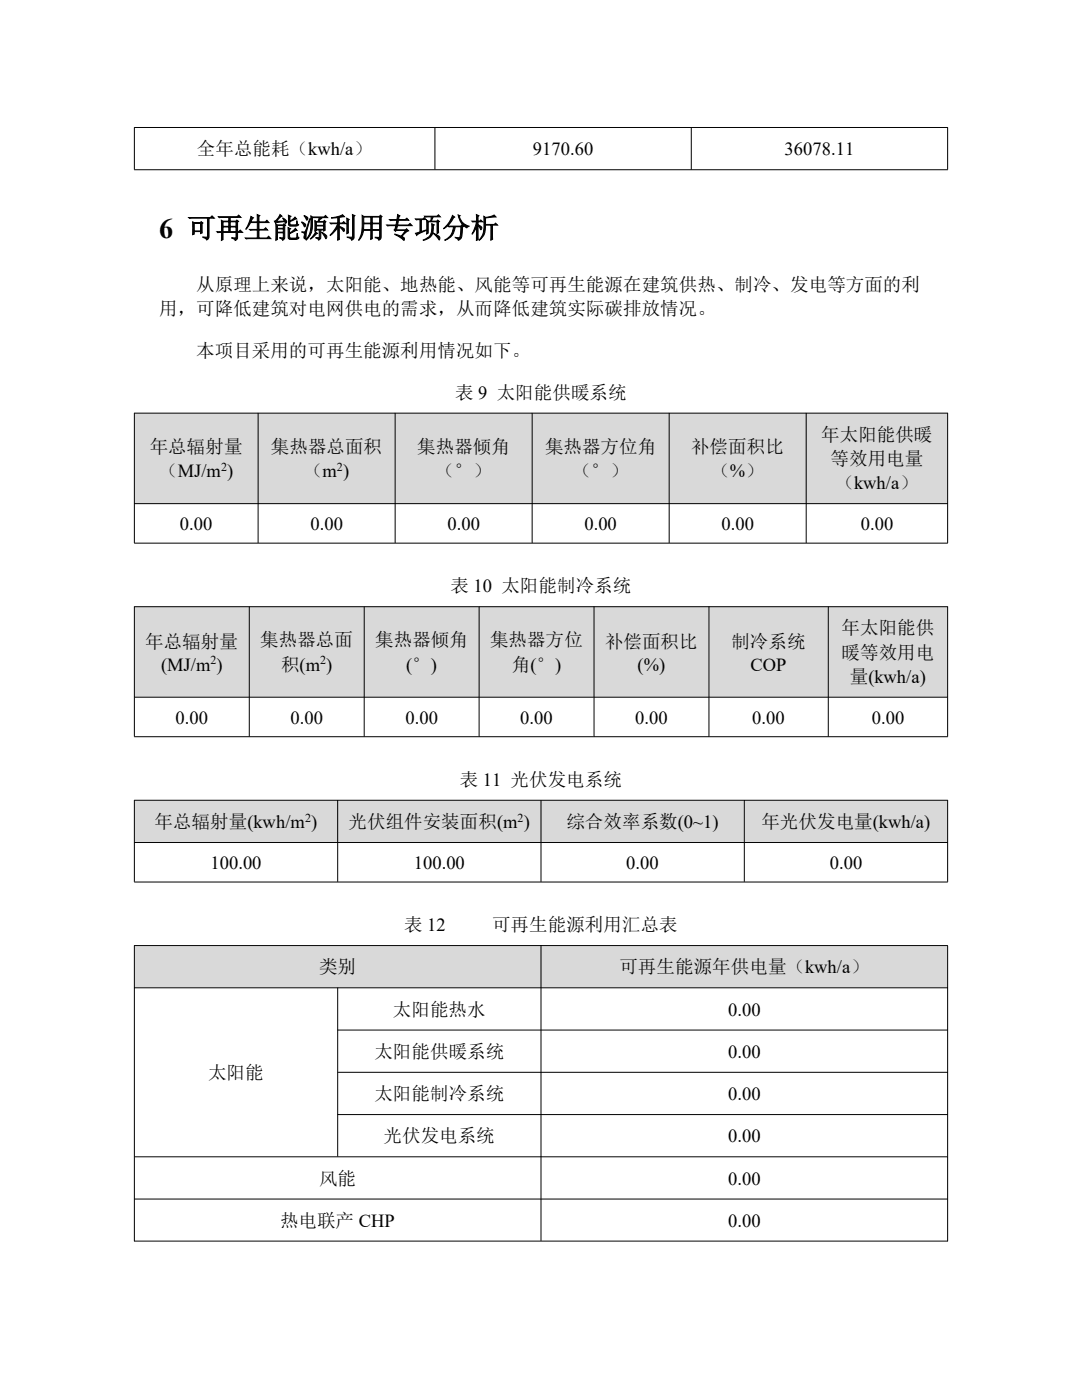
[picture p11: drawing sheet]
<svg xmlns="http://www.w3.org/2000/svg" width="216mm" height="279mm" viewBox="0 0 216 279" stroke-linecap="round" stroke-linejoin="round" font-family="sans-serif">
<defs><g id="words">
<text font-size="5.6" x="31.7" y="47.4">6 可再生能源利用专项分析</text>
<g font-size="3.7">
<text x="39.3" y="31">全年总能耗（kwh/a）</text>
<text x="106.3" y="31">9170.60</text>
<text x="156.5" y="31">36078.11</text>
<text x="39.2" y="58.1">从原理上来说，太阳能、地热能、风能等可再生能源在建筑供热、制冷、发电等方面的利</text>
<text x="31.7" y="62.9">用，可降低建筑对电网供电的需求，从而降低建筑实际碳排放情况。</text>
<text x="39.2" y="71.2">本项目采用的可再生能源利用情况如下。</text>
<text x="90.8" y="79.6">表 9 太阳能供暖系统</text>
<text x="163.9" y="88">年太阳能供暖</text>
<text x="29.9" y="90.4">年总辐射量</text>
<text x="31.7" y="95.2">（MJ/m )</text>
<text x="54.1" y="90.4">集热器总面积</text>
<text x="60.7" y="95.2">（m )</text>
<text x="83.3" y="90.4">集热器倾角</text>
<text x="87" y="95.2">（°）</text>
<text x="108.8" y="90.4">集热器方位角</text>
<text x="114.3" y="95.2">（°）</text>
<text x="137.9" y="90.4">补偿面积比</text>
<text x="141.9" y="95.2">（%）</text>
<text x="165.7" y="92.8">等效用电量</text>
<text x="166.8" y="97.6">（kwh/a）</text>
<text x="35.9" y="105.8">0.00</text>
<text x="61.9" y="105.8">0.00</text>
<text x="89.3" y="105.8">0.00</text>
<text x="116.6" y="105.8">0.00</text>
<text x="143.9" y="105.8">0.00</text>
<text x="171.7" y="105.8">0.00</text>
<text x="89.9" y="118.2">表 10 太阳能制冷系统</text>
<text x="29" y="129.3">年总辐射量</text>
<text x="51.9" y="129">集热器总面</text>
<text x="74.9" y="129">集热器倾角</text>
<text x="97.8" y="129">集热器方位</text>
<text x="120.7" y="129.3">补偿面积比</text>
<text x="146" y="129.3">制冷系统</text>
<text x="167.9" y="126.6">年太阳能供</text>
<text x="167.9" y="131.4">暖等效用电</text>
<text x="32.1" y="133.8">(MJ/m )</text>
<text x="56.1" y="133.8">积(m )</text>
<text x="81.1" y="133.8">(°)</text>
<text x="102.1" y="133.8">角(°)</text>
<text x="127.2" y="133.8">(%)</text>
<text x="149.7" y="133.8">COP</text>
<text x="169.5" y="136.2">量(kwh/a)</text>
<text x="35" y="144.4">0.00</text>
<text x="58" y="144.4">0.00</text>
<text x="80.9" y="144.4">0.00</text>
<text x="103.8" y="144.4">0.00</text>
<text x="126.7" y="144.4">0.00</text>
<text x="150.1" y="144.4">0.00</text>
<text x="173.9" y="144.4">0.00</text>
<text x="91.7" y="156.8">表 11 光伏发电系统</text>
<text x="30.9" y="165.2">年总辐射量(kwh/m )</text>
<text x="69.6" y="165.2">光伏组件安装面积(m )</text>
<text x="113" y="165.2">综合效率系数(0~1)</text>
<text x="151.9" y="165.2">年光伏发电量(kwh/a)</text>
<text x="42" y="173.4">100.00</text>
<text x="82.5" y="173.4">100.00</text>
<text x="125" y="173.4">0.00</text>
<text x="165.6" y="173.4">0.00</text>
<text x="80.6" y="185.8">表 12</text>
<text x="98.2" y="185.8">可再生能源利用汇总表</text>
<text x="63.7" y="194.2">类别</text>
<text x="123.6" y="194.2">可再生能源年供电量（kwh/a）</text>
<text x="78.4" y="202.7">太阳能热水</text>
<text x="145.3" y="202.7">0.00</text>
<text x="41.5" y="215.3">太阳能</text>
<text x="74.7" y="211.1">太阳能供暖系统</text>
<text x="145.3" y="211.1">0.00</text>
<text x="74.7" y="219.5">太阳能制冷系统</text>
<text x="145.3" y="219.5">0.00</text>
<text x="76.5" y="228">光伏发电系统</text>
<text x="145.3" y="228">0.00</text>
<text x="63.7" y="236.4">风能</text>
<text x="145.3" y="236.4">0.00</text>
<text x="55.9" y="244.8">热电联产 CHP</text>
<text x="145.3" y="244.8">0.00</text>
</g>
<g font-size="2.4">
<text x="44.1" y="94">2</text>
<text x="67.2" y="94">2</text>
<text x="42" y="132.6">2</text>
<text x="63.9" y="132.6">2</text>
<text x="60.9" y="164">2</text>
<text x="103.3" y="164">2</text>
</g>
</g></defs>
<path d="M26.8 25.4h162.3M26.8 33.9h162.3M26.8 25.4v8.4M86.8 25.4v8.4M137.9 25.4v8.4M189.1 25.4v8.4" fill="none" stroke="#000" stroke-width=".2"/>
<g fill="#d9d9d9">
<path d="M26.8 82.5h24.7v18h-24.7z" fill-rule="evenodd"/>
<path d="M51.5 82.5h27.4v18h-27.4z" fill-rule="evenodd"/>
<path d="M78.8 82.5h27.4v18h-27.4z" fill-rule="evenodd"/>
<path d="M106.2 82.5h27.3v18h-27.3z" fill-rule="evenodd"/>
<path d="M133.5 82.5h27.4v18h-27.4z" fill-rule="evenodd"/>
<path d="M160.9 82.5h28.2v18h-28.2z" fill-rule="evenodd"/>
</g>
<path d="M26.8 82.5h162.3M26.8 82.4v26M51.5 82.4v26M78.8 82.4v26M106.2 82.4v26M133.5 82.4v26M160.9 82.4v26M189.1 82.4v26M26.8 100.5h162.3M26.8 108.4h162.3" fill="none" stroke="#000" stroke-width=".2"/>
<g fill="#d9d9d9">
<path d="M26.8 121.1h23v18.1h-23z" fill-rule="evenodd"/>
<path d="M49.7 121.1h23v18.1h-23z" fill-rule="evenodd"/>
<path d="M72.7 121.1h22.9v18.1h-22.9z" fill-rule="evenodd"/>
<path d="M95.6 121.1h23v18.1h-23z" fill-rule="evenodd"/>
<path d="M118.5 121.1h23v18.1h-23z" fill-rule="evenodd"/>
<path d="M141.5 121.1h23.8v18.1h-23.8z" fill-rule="evenodd"/>
<path d="M165.3 121.1h23.8v18.1h-23.8z" fill-rule="evenodd"/>
</g>
<path d="M26.8 121.1h162.3M26.8 139.1h162.3M26.8 121v26h162.3v-26M49.7 121v26M72.7 121v26M95.6 121v26M118.5 121v26M141.5 121v26M165.3 121v26" fill="none" stroke="#000" stroke-width=".2"/>
<g fill="#d9d9d9">
<path d="M26.8 159.7h40.6v8.4h-40.6z" fill-rule="evenodd"/>
<path d="M67.4 159.7h40.6v8.4h-40.6z" fill-rule="evenodd"/>
<path d="M107.9 159.7h40.6v8.4h-40.6z" fill-rule="evenodd"/>
<path d="M148.5 159.7h40.6v8.4h-40.6z" fill-rule="evenodd"/>
</g>
<path d="M26.8 159.7h162.3M26.8 159.7v16.3M67.4 159.7v16.3M107.9 159.7v16.3M148.5 159.7v16.3M189.1 159.7v16.3M26.8 168.1h162.3M26.8 176h162.3" fill="none" stroke="#000" stroke-width=".2"/>
<g fill="#d9d9d9">
<path d="M26.8 188.7h81.2v8.4h-81.2z" fill-rule="evenodd"/>
<path d="M107.9 188.7h81.2v8.4h-81.2z" fill-rule="evenodd"/>
</g>
<path d="M26.8 188.7h162.3M26.8 197.1h162.3M26.8 188.7v59M67.4 197.1v33.7M107.9 188.7v58.9M189.1 188.8v58.9M67.3 205.6h121.8M67.3 214h121.8M26.8 230.9h162.3M26.8 239.3h162.3M67.3 222.4h121.8M26.8 247.7h162.3" fill="none" stroke="#000" stroke-width=".2"/>
<use href="#words"/>
</svg>
